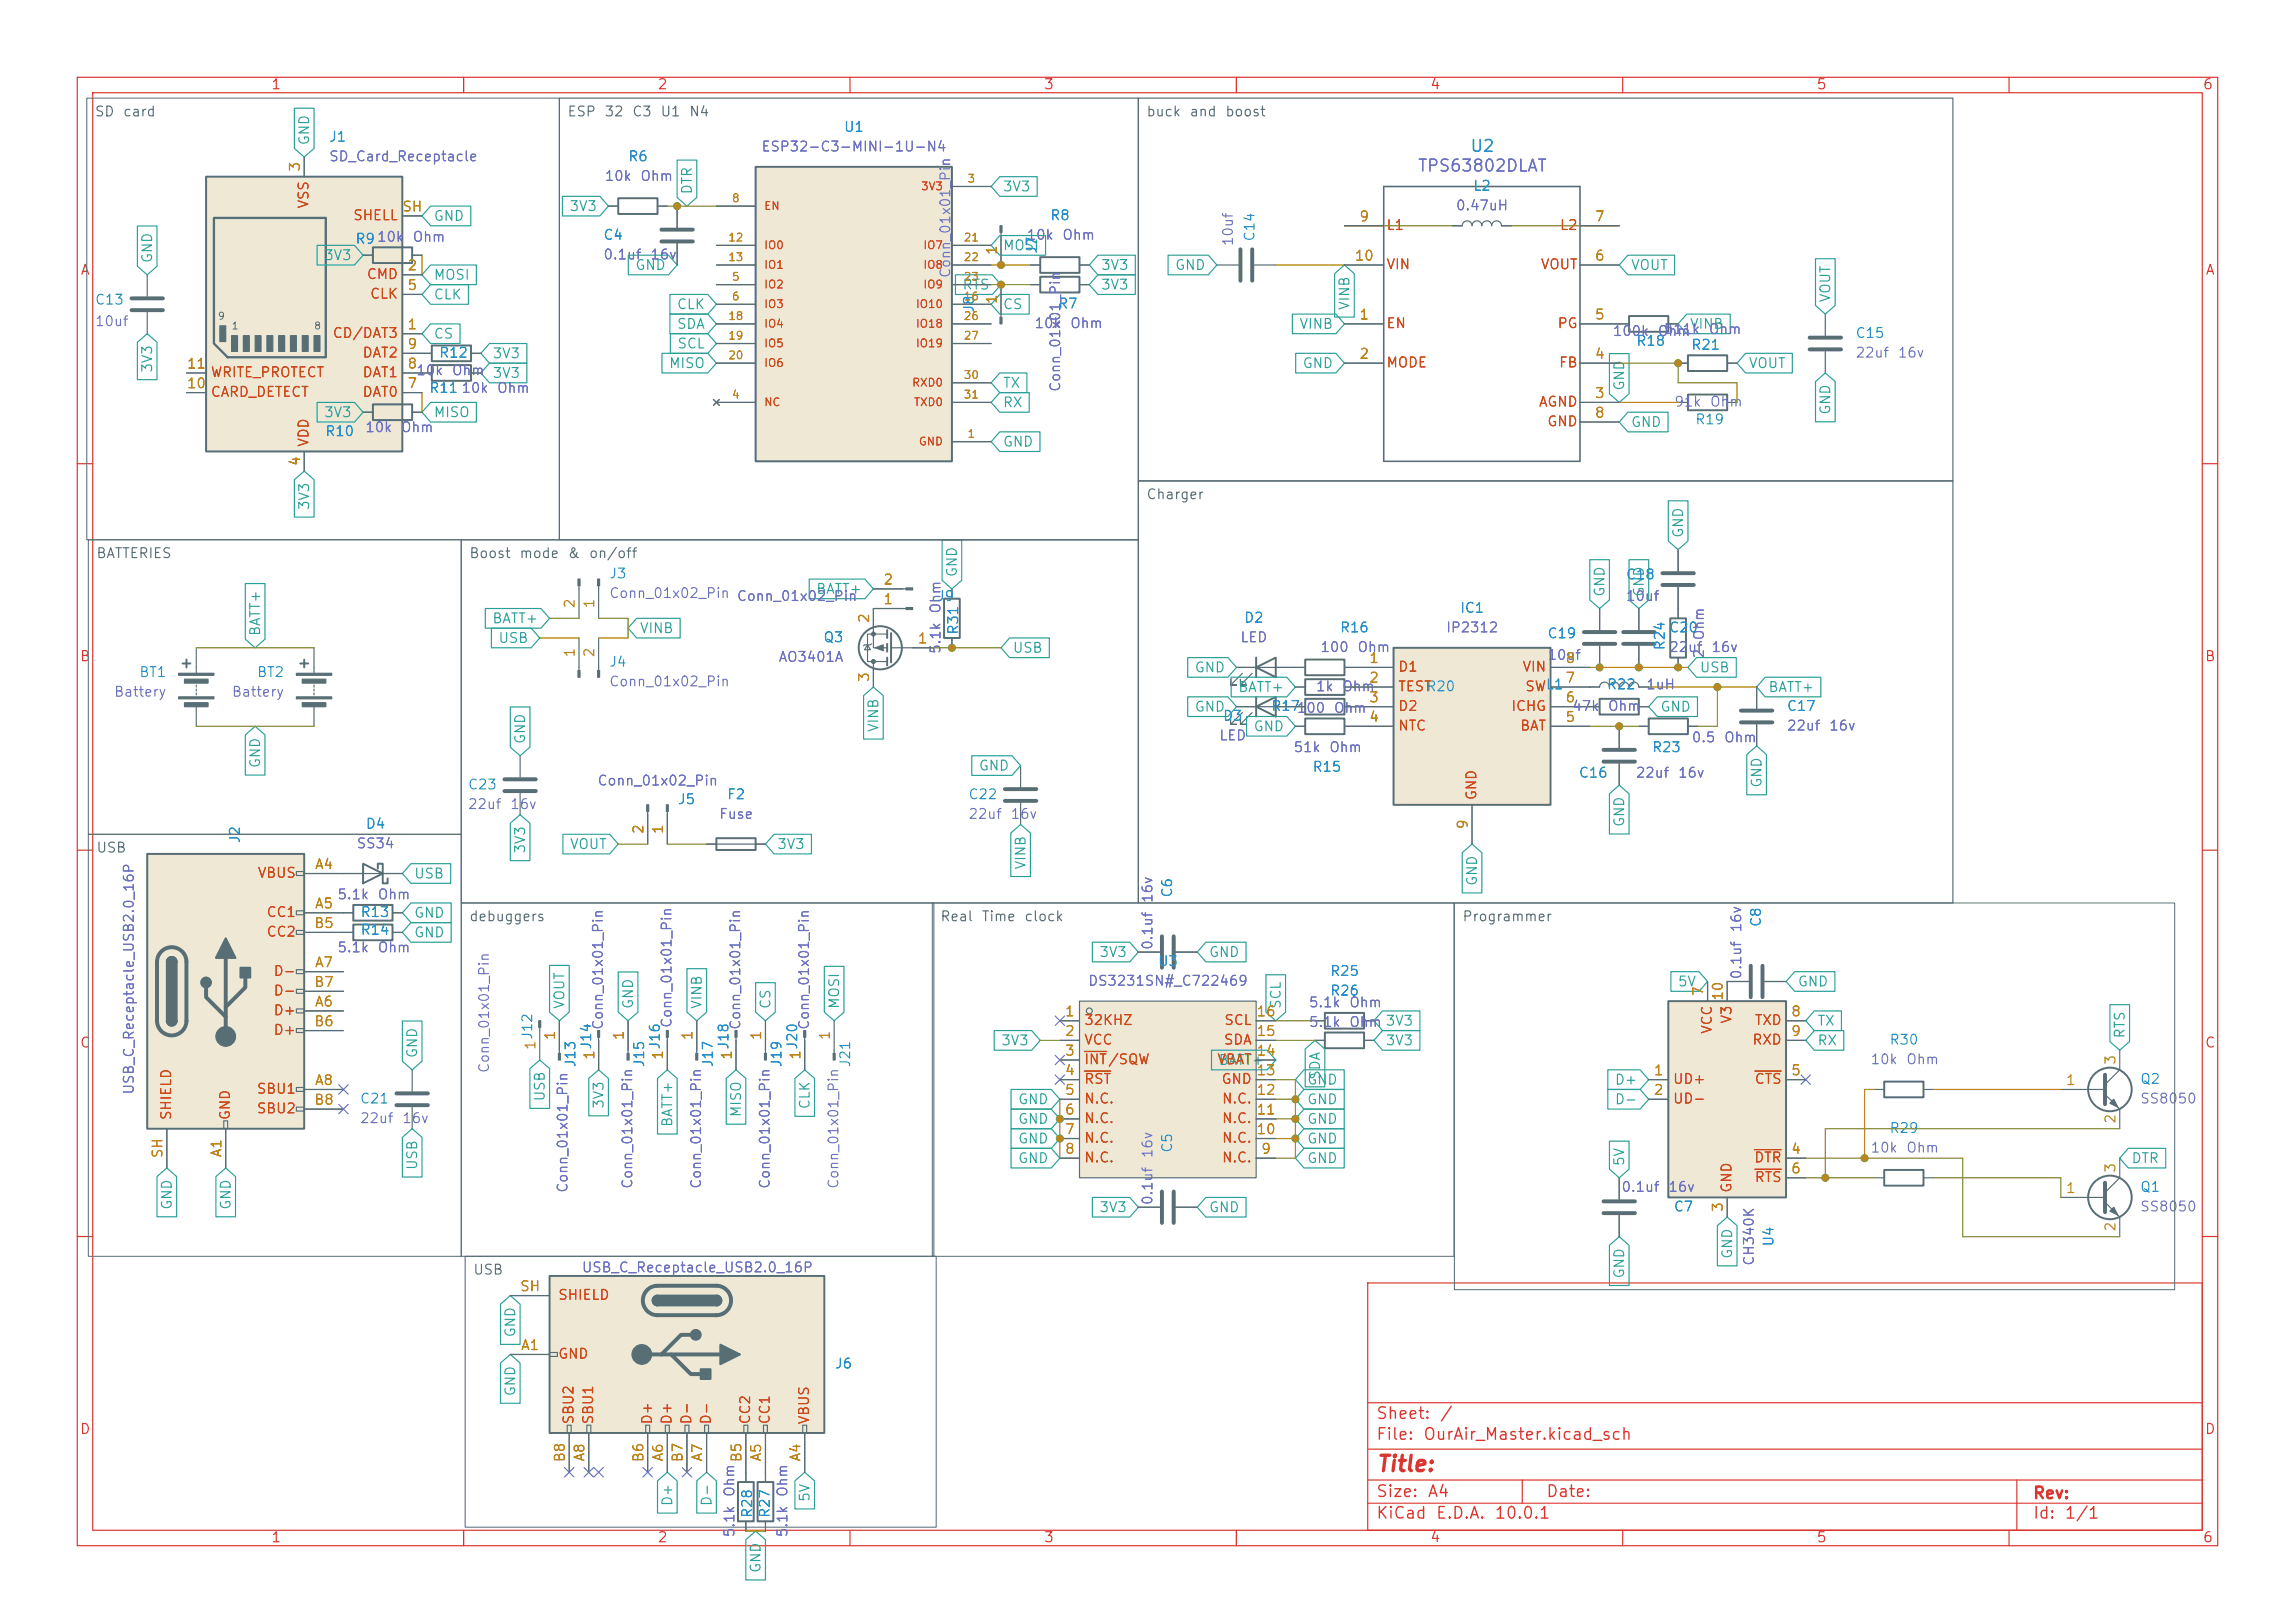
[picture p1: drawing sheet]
<svg xmlns="http://www.w3.org/2000/svg" width="297mm" height="210mm" viewBox="0 0 297 210" stroke-linecap="round" stroke-linejoin="round" font-family="sans-serif">
<defs><g id="words">
<text font-size="2" fill="#dc322f" x="178" y="190.9">Title:</text>
<text font-size="1.5" fill="#6c71c4" x="183.4" y="22.6">TPS63802DLAT</text>
<text font-size="1.5" fill="#268bd2" x="190.2" y="20">U2</text>
<g font-size="1.5" fill="#dc322f">
<text x="178" y="184">Sheet:</text>
<text x="186.2" y="184">/</text>
<text x="178" y="186.7">File:</text>
<text x="184.1" y="186.7">OurAir_Master.kicad_sch</text>
<text x="178" y="196.9">KiCad</text>
<text x="178" y="194.1">Size:</text>
<text x="184.7" y="194.1">A4</text>
<text x="185.7" y="196.9">E.D.A.</text>
<text x="193.3" y="196.9">10.0.1</text>
<text x="200" y="194.1">Date:</text>
<text x="263" y="194.3">Rev:</text>
<text x="263" y="196.9">Id:</text>
<text x="267.1" y="196.9">1/1</text>
</g>
<g font-size="1.3" fill="#dc322f">
<text x="35" y="11.9">1</text>
<text x="85" y="11.9">2</text>
<text x="135" y="11.9">3</text>
<text x="185" y="11.9">4</text>
<text x="235" y="11.9">5</text>
<text x="285" y="11.9">6</text>
<text x="10.3" y="35.9">A</text>
<text x="285.3" y="35.9">A</text>
<text x="10.3" y="85.9">B</text>
<text x="285.3" y="85.9">B</text>
<text x="10.3" y="135.9">C</text>
<text x="285.3" y="135.9">C</text>
<text x="10.3" y="185.9">D</text>
<text x="285.3" y="185.9">D</text>
<text x="35" y="199.9">1</text>
<text x="85" y="199.9">2</text>
<text x="135" y="199.9">3</text>
<text x="185" y="199.9">4</text>
<text x="235" y="199.9">5</text>
<text x="285" y="199.9">6</text>
</g>
<g font-size="1.3" fill="#586e75">
<text x="12.2" y="15.4">SD</text>
<text x="15.8" y="15.4">card</text>
<text x="73.3" y="15.4">ESP</text>
<text x="78.1" y="15.4">32</text>
<text x="81.7" y="15.4">C3</text>
<text x="85.4" y="15.4">U1</text>
<text x="89.1" y="15.4">N4</text>
<text x="148.3" y="15.4">buck</text>
<text x="153.9" y="15.4">and</text>
<text x="158.5" y="15.4">boost</text>
<text x="148.3" y="64.9">Charger</text>
<text x="12.4" y="72.5">BATTERIES</text>
<text x="60.6" y="72.5">Boost</text>
<text x="67.1" y="72.5">mode</text>
<text x="73.4" y="72.5">&amp;</text>
<text x="76.1" y="72.5">on/off</text>
<text x="12.4" y="110.6">USB</text>
<text x="60.6" y="119.5">debuggers</text>
<text x="121.6" y="119.5">Real</text>
<text x="126.9" y="119.5">Time</text>
<text x="132.5" y="119.5">clock</text>
<text x="189.2" y="119.5">Programmer</text>
<text x="61.2" y="165.2">USB</text>
</g>
<g font-size="1.3" fill="#268bd2">
<text x="109.1" y="17.4">U1</text>
<text x="42.5" y="18.6">J1</text>
<text x="81.2" y="21.2">R6</text>
<text x="135.8" y="28.8">R8</text>
<text x="190.5" y="25">L2</text>
<text x="45.9" y="31.9">R910k</text>
<text x="78" y="31.3">C4</text>
<text x="134.5" y="32.9" transform="rotate(-90 134.5 32.9)">J7</text>
<text x="162.7" y="31.3" transform="rotate(-90 162.7 31.3)">C14</text>
<text x="12.2" y="39.7">C13</text>
<text x="126.3" y="40.6" transform="rotate(-90 126.3 40.6)">J8</text>
<text x="136.8" y="40.2">R7</text>
<text x="56.7" y="46.6">R12</text>
<text x="211.7" y="45.1">R18</text>
<text x="218.8" y="45.6">R21</text>
<text x="240" y="44">C15</text>
<text x="55.5" y="51.2">R11</text>
<text x="42" y="56.7">R10</text>
<text x="219.3" y="55.2">R19</text>
<text x="78.7" y="75.2">J3</text>
<text x="210.3" y="75.3">C18</text>
<text x="106.5" y="83.4">Q3</text>
<text x="121.2" y="78.1">J9</text>
<text x="124.3" y="82.2" transform="rotate(-90 124.3 82.2)">R31</text>
<text x="160.9" y="80.9">D2</text>
<text x="173.3" y="82.1">R16</text>
<text x="188.9" y="79.6">IC1</text>
<text x="200.2" y="82.9">C19</text>
<text x="215.9" y="82.1">C20</text>
<text x="17.9" y="87.9">BT1</text>
<text x="33.2" y="87.9">BT2</text>
<text x="78.7" y="86.6">J4</text>
<text x="184.5" y="89.8">R20</text>
<text x="207.9" y="89.5">R22</text>
<text x="215.7" y="84.2" transform="rotate(-90 215.7 84.2)">R24</text>
<text x="158.2" y="93.6">D3</text>
<text x="164.4" y="92.3">R17</text>
<text x="231.1" y="92.3">C17</text>
<text x="169.8" y="100.2">R15</text>
<text x="204.2" y="100.9">C16</text>
<text x="213.7" y="97.6">R23</text>
<text x="47.2" y="107.5">D4</text>
<text x="60.5" y="102.5">C23</text>
<text x="87.6" y="104.4">J5</text>
<text x="94" y="103.7">F2</text>
<text x="125.2" y="103.7">C22</text>
<text x="31.3" y="109.2" transform="rotate(-90 31.3 109.2)">J2</text>
<text x="46.6" y="119">R13</text>
<text x="152" y="116.2" transform="rotate(-90 152 116.2)">C6</text>
<text x="46.6" y="121.3">R14</text>
<text x="149.8" y="125.3">U3</text>
<text x="228.2" y="120" transform="rotate(-90 228.2 120)">C8</text>
<text x="172" y="126.6">R25</text>
<text x="172" y="129.1">R26</text>
<text x="69.2" y="134.6" transform="rotate(-90 69.2 134.6)">J12</text>
<text x="76.8" y="135.9" transform="rotate(-90 76.8 135.9)">J14</text>
<text x="85.7" y="135.9" transform="rotate(-90 85.7 135.9)">J16</text>
<text x="94.6" y="135.9" transform="rotate(-90 94.6 135.9)">J18</text>
<text x="103.5" y="135.9" transform="rotate(-90 103.5 135.9)">J20</text>
<text x="244.4" y="135.5">R30</text>
<text x="46.5" y="143.1">C21</text>
<text x="74.8" y="138.2" transform="rotate(-90 74.8 138.2)">J13</text>
<text x="83.7" y="138.2" transform="rotate(-90 83.7 138.2)">J15</text>
<text x="92.6" y="138.2" transform="rotate(-90 92.6 138.2)">J17</text>
<text x="101.4" y="138.2" transform="rotate(-90 101.4 138.2)">J19</text>
<text x="110.3" y="138.2" transform="rotate(-90 110.3 138.2)">J21</text>
<text x="276.9" y="140.6">Q2</text>
<text x="152" y="149.3" transform="rotate(-90 152 149.3)">C5</text>
<text x="244.4" y="146.9">R29</text>
<text x="276.9" y="154.5">Q1</text>
<text x="216.5" y="157.1">C7</text>
<text x="229.8" y="161.4" transform="rotate(-90 229.8 161.4)">U4</text>
<text x="108" y="177.4">J6</text>
<text x="97.6" y="196.5" transform="rotate(-90 97.6 196.5)">R28</text>
<text x="99.9" y="196.5" transform="rotate(-90 99.9 196.5)">R27</text>
</g>
<g font-size="1.3" fill="#b58900">
<text x="39.1" y="22.3" transform="rotate(-90 39.1 22.3)">3</text>
<text x="52" y="27.7">SH</text>
<text x="175.8" y="29">9</text>
<text x="206.3" y="29">7</text>
<text x="52.6" y="35.3">2</text>
<text x="129.3" y="33.1" transform="rotate(-90 129.3 33.1)">1</text>
<text x="175.2" y="34">10</text>
<text x="206.3" y="34">6</text>
<text x="52.6" y="37.8">5</text>
<text x="129.3" y="39.4" transform="rotate(-90 129.3 39.4)">1</text>
<text x="175.8" y="41.7">1</text>
<text x="206.3" y="41.7">5</text>
<text x="52.6" y="42.9">1</text>
<text x="52.6" y="45.5">9</text>
<text x="175.8" y="46.7">2</text>
<text x="206.3" y="46.7">4</text>
<text x="24.1" y="50.5">10</text>
<text x="24.1" y="48">11</text>
<text x="52.6" y="50.5">7</text>
<text x="52.6" y="48">8</text>
<text x="206.3" y="51.8">3</text>
<text x="206.3" y="54.4">8</text>
<text x="39.1" y="60.4" transform="rotate(-90 39.1 60.4)">4</text>
<text x="114.2" y="75.9">2</text>
<text x="74.7" y="78.8" transform="rotate(-90 74.7 78.8)">2</text>
<text x="77.2" y="78.8" transform="rotate(-90 77.2 78.8)">1</text>
<text x="112.8" y="80.7" transform="rotate(-90 112.8 80.7)">2</text>
<text x="114.2" y="78.5">1</text>
<text x="118.7" y="83.6">1</text>
<text x="74.7" y="85.2" transform="rotate(-90 74.7 85.2)">1</text>
<text x="77.2" y="85.2" transform="rotate(-90 77.2 85.2)">2</text>
<text x="112.8" y="88.3" transform="rotate(-90 112.8 88.3)">3</text>
<text x="177.1" y="86.1">1</text>
<text x="177.1" y="88.6">2</text>
<text x="202.5" y="88.6">7</text>
<text x="202.5" y="86.1">8</text>
<text x="177.1" y="91.2">3</text>
<text x="177.1" y="93.7">4</text>
<text x="202.5" y="93.7">5</text>
<text x="202.5" y="91.2">6</text>
<text x="190.2" y="107.4" transform="rotate(-90 190.2 107.4)">9</text>
<text x="40.7" y="112.8">A4</text>
<text x="83.6" y="108" transform="rotate(-90 83.6 108)">2</text>
<text x="86.1" y="108" transform="rotate(-90 86.1 108)">1</text>
<text x="40.7" y="117.9">A5</text>
<text x="40.6" y="120.4">B5</text>
<text x="40.7" y="125.5">A7</text>
<text x="40.6" y="128">B7</text>
<text x="40.7" y="130.6">A6</text>
<text x="137.7" y="131.8">1</text>
<text x="162.5" y="131.8">16</text>
<text x="220.7" y="129" transform="rotate(-90 220.7 129)">7</text>
<text x="223.3" y="129.6" transform="rotate(-90 223.3 129.6)">10</text>
<text x="231.7" y="131.8">8</text>
<text x="40.6" y="133.1">B6</text>
<text x="69.6" y="136" transform="rotate(-90 69.6 136)">1</text>
<text x="72.1" y="134.7" transform="rotate(-90 72.1 134.7)">1</text>
<text x="77.2" y="137.2" transform="rotate(-90 77.2 137.2)">1</text>
<text x="81" y="134.7" transform="rotate(-90 81 134.7)">1</text>
<text x="86.1" y="137.2" transform="rotate(-90 86.1 137.2)">1</text>
<text x="89.9" y="134.7" transform="rotate(-90 89.9 134.7)">1</text>
<text x="95" y="137.2" transform="rotate(-90 95 137.2)">1</text>
<text x="98.8" y="134.7" transform="rotate(-90 98.8 134.7)">1</text>
<text x="103.9" y="137.2" transform="rotate(-90 103.9 137.2)">1</text>
<text x="107.7" y="134.7" transform="rotate(-90 107.7 134.7)">1</text>
<text x="137.7" y="134.4">2</text>
<text x="137.7" y="136.9">3</text>
<text x="162.5" y="136.9">14</text>
<text x="162.5" y="134.4">15</text>
<text x="231.7" y="134.4">9</text>
<text x="274.1" y="137.9" transform="rotate(-90 274.1 137.9)">3</text>
<text x="40.6" y="143.3">B8</text>
<text x="40.7" y="140.7">A8</text>
<text x="137.7" y="139.4">4</text>
<text x="137.7" y="142">5</text>
<text x="162.5" y="142">12</text>
<text x="162.5" y="139.4">13</text>
<text x="213.9" y="139.4">1</text>
<text x="213.9" y="142">2</text>
<text x="231.7" y="139.4">5</text>
<text x="267.3" y="140.7">1</text>
<text x="21.3" y="150" transform="rotate(-90 21.3 150)">SH</text>
<text x="29" y="149.8" transform="rotate(-90 29 149.8)">A1</text>
<text x="137.7" y="144.5">6</text>
<text x="137.7" y="147.1">7</text>
<text x="137.7" y="149.6">8</text>
<text x="162.5" y="147.1">10</text>
<text x="162.5" y="144.5">11</text>
<text x="163.1" y="149.6">9</text>
<text x="231.7" y="149.6">4</text>
<text x="274.1" y="145.5" transform="rotate(-90 274.1 145.5)">2</text>
<text x="231.7" y="152.1">6</text>
<text x="267.3" y="154.7">1</text>
<text x="274.1" y="151.8" transform="rotate(-90 274.1 151.8)">3</text>
<text x="223.3" y="156.9" transform="rotate(-90 223.3 156.9)">3</text>
<text x="274.1" y="159.5" transform="rotate(-90 274.1 159.5)">2</text>
<text x="67.2" y="167.4">SH</text>
<text x="67.3" y="175">A1</text>
<text x="73.4" y="189.3" transform="rotate(-90 73.4 189.3)">B8</text>
<text x="75.9" y="189.2" transform="rotate(-90 75.9 189.2)">A8</text>
<text x="83.6" y="189.3" transform="rotate(-90 83.6 189.3)">B6</text>
<text x="86.1" y="189.2" transform="rotate(-90 86.1 189.2)">A6</text>
<text x="88.6" y="189.3" transform="rotate(-90 88.6 189.3)">B7</text>
<text x="91.2" y="189.2" transform="rotate(-90 91.2 189.2)">A7</text>
<text x="96.3" y="189.3" transform="rotate(-90 96.3 189.3)">B5</text>
<text x="98.8" y="189.2" transform="rotate(-90 98.8 189.2)">A5</text>
<text x="103.9" y="189.2" transform="rotate(-90 103.9 189.2)">A4</text>
</g>
<g font-size="1.3" fill="#2aa198">
<text x="40.3" y="18.9" transform="rotate(-90 40.3 18.9)">GND</text>
<text x="56" y="28.9">GND</text>
<text x="73.6" y="27.6">3V3</text>
<text x="89.9" y="25.2" transform="rotate(-90 89.9 25.2)">DTR</text>
<text x="129.7" y="25.1">3V3</text>
<text x="20" y="34.1" transform="rotate(-90 20 34.1)">GND</text>
<text x="41.9" y="34">3V3</text>
<text x="82.1" y="35.2">GND</text>
<text x="129.7" y="32.7">MOSI</text>
<text x="142.4" y="35.2">3V3</text>
<text x="152" y="35.2">GND</text>
<text x="211" y="35.2">VOUT</text>
<text x="56" y="39.1">CLK</text>
<text x="56" y="36.5">MOSI</text>
<text x="87.5" y="40.3">CLK</text>
<text x="124.5" y="37.8">RTS</text>
<text x="129.7" y="40.3">CS</text>
<text x="142.4" y="37.8">3V3</text>
<text x="174.9" y="40.2" transform="rotate(-90 174.9 40.2)">VINB</text>
<text x="237.2" y="39.2" transform="rotate(-90 237.2 39.2)">VOUT</text>
<text x="56" y="44.1">CS</text>
<text x="63.7" y="46.7">3V3</text>
<text x="86.5" y="47.9">MISO</text>
<text x="87.5" y="42.9">SDA</text>
<text x="87.6" y="45.4">SCL</text>
<text x="168.1" y="42.9">VINB</text>
<text x="168.5" y="47.9">GND</text>
<text x="218.6" y="42.9">VINB</text>
<text x="226.2" y="47.9">VOUT</text>
<text x="20" y="48.3" transform="rotate(-90 20 48.3)">3V3</text>
<text x="63.7" y="49.2">3V3</text>
<text x="129.7" y="50.5">TX</text>
<text x="129.7" y="53">RX</text>
<text x="210.5" y="50.6" transform="rotate(-90 210.5 50.6)">GND</text>
<text x="237.2" y="53.8" transform="rotate(-90 237.2 53.8)">GND</text>
<text x="41.9" y="54.3">3V3</text>
<text x="56" y="54.3">MISO</text>
<text x="129.7" y="58.1">GND</text>
<text x="211" y="55.6">GND</text>
<text x="40.3" y="66.1" transform="rotate(-90 40.3 66.1)">3V3</text>
<text x="218.1" y="69.7" transform="rotate(-90 218.1 69.7)">GND</text>
<text x="105.5" y="77.2">BATT+</text>
<text x="124.1" y="74.8" transform="rotate(-90 124.1 74.8)">GND</text>
<text x="208" y="77.3" transform="rotate(-90 208 77.3)">GND</text>
<text x="213" y="77.3" transform="rotate(-90 213 77.3)">GND</text>
<text x="34" y="82.4" transform="rotate(-90 34 82.4)">BATT+</text>
<text x="63.6" y="81">BATT+</text>
<text x="64.4" y="83.5">USB</text>
<text x="82.7" y="82.2">VINB</text>
<text x="131" y="84.8">USB</text>
<text x="154.5" y="87.3">GND</text>
<text x="160.1" y="89.9">BATT+</text>
<text x="219.9" y="87.3">USB</text>
<text x="228.8" y="89.9">BATT+</text>
<text x="114" y="94.8" transform="rotate(-90 114 94.8)">VINB</text>
<text x="154.5" y="92.4">GND</text>
<text x="162.1" y="94.9">GND</text>
<text x="214.8" y="92.4">GND</text>
<text x="34" y="99.5" transform="rotate(-90 34 99.5)">GND</text>
<text x="68.3" y="96.4" transform="rotate(-90 68.3 96.4)">GND</text>
<text x="126.6" y="100">GND</text>
<text x="210.5" y="107.1" transform="rotate(-90 210.5 107.1)">GND</text>
<text x="228.3" y="102" transform="rotate(-90 228.3 102)">GND</text>
<text x="53.5" y="114">USB</text>
<text x="68.3" y="110.5" transform="rotate(-90 68.3 110.5)">3V3</text>
<text x="73.7" y="110.2">VOUT</text>
<text x="100.5" y="110.2">3V3</text>
<text x="133" y="112.6" transform="rotate(-90 133 112.6)">VINB</text>
<text x="53.5" y="119.1">GND</text>
<text x="191.5" y="114.7" transform="rotate(-90 191.5 114.7)">GND</text>
<text x="53.5" y="121.6">GND</text>
<text x="142.2" y="124.1">3V3</text>
<text x="156.4" y="124.1">GND</text>
<text x="73.3" y="130.7" transform="rotate(-90 73.3 130.7)">VOUT</text>
<text x="82.2" y="130.7" transform="rotate(-90 82.2 130.7)">GND</text>
<text x="91.1" y="130.7" transform="rotate(-90 91.1 130.7)">VINB</text>
<text x="100" y="130.7" transform="rotate(-90 100 130.7)">CS</text>
<text x="108.9" y="130.7" transform="rotate(-90 108.9 130.7)">MOSI</text>
<text x="166.1" y="130.7" transform="rotate(-90 166.1 130.7)">SCL</text>
<text x="217" y="128">5V</text>
<text x="232.6" y="128">GND</text>
<text x="54.3" y="137" transform="rotate(-90 54.3 137)">GND</text>
<text x="129.5" y="135.6">3V3</text>
<text x="179.2" y="135.6">3V3</text>
<text x="235.1" y="133">TX</text>
<text x="235.1" y="135.6">RX</text>
<text x="275.3" y="134.5" transform="rotate(-90 275.3 134.5)">RTS</text>
<text x="70.8" y="142.6" transform="rotate(-90 70.8 142.6)">USB</text>
<text x="78.4" y="143.6" transform="rotate(-90 78.4 143.6)">3V3</text>
<text x="105.1" y="143.6" transform="rotate(-90 105.1 143.6)">CLK</text>
<text x="131.7" y="143.2">GND</text>
<text x="157.6" y="138.1">BATT+</text>
<text x="169.1" y="143.2">GND</text>
<text x="169.1" y="140.7">GND</text>
<text x="171.1" y="139.8" transform="rotate(-90 171.1 139.8)">SDA</text>
<text x="208.9" y="140.7">D+</text>
<text x="208.9" y="143.2">D-</text>
<text x="87.3" y="145.9" transform="rotate(-90 87.3 145.9)">BATT+</text>
<text x="96.2" y="144.7" transform="rotate(-90 96.2 144.7)">MISO</text>
<text x="131.7" y="148.3">GND</text>
<text x="131.7" y="145.7">GND</text>
<text x="169.1" y="145.7">GND</text>
<text x="169.1" y="148.3">GND</text>
<text x="54.3" y="151.5" transform="rotate(-90 54.3 151.5)">USB</text>
<text x="131.7" y="150.8">GND</text>
<text x="169.1" y="150.8">GND</text>
<text x="210.5" y="151" transform="rotate(-90 210.5 151)">5V</text>
<text x="275.7" y="150.8">DTR</text>
<text x="22.5" y="156.6" transform="rotate(-90 22.5 156.6)">GND</text>
<text x="30.2" y="156.6" transform="rotate(-90 30.2 156.6)">GND</text>
<text x="142.2" y="157.2">3V3</text>
<text x="156.4" y="157.2">GND</text>
<text x="210.5" y="165.5" transform="rotate(-90 210.5 165.5)">GND</text>
<text x="224.5" y="163" transform="rotate(-90 224.5 163)">GND</text>
<text x="67" y="173.1" transform="rotate(-90 67 173.1)">GND</text>
<text x="67" y="180.8" transform="rotate(-90 67 180.8)">GND</text>
<text x="87.3" y="195" transform="rotate(-90 87.3 195)">D+</text>
<text x="92.4" y="195" transform="rotate(-90 92.4 195)">D-</text>
<text x="105.1" y="194.4" transform="rotate(-90 105.1 194.4)">5V</text>
<text x="98.7" y="203.6" transform="rotate(-90 98.7 203.6)">GND</text>
</g>
<g font-size="1.3" fill="#6c71c4">
<text x="42.5" y="21.2">SD_Card_Receptacle</text>
<text x="78.2" y="23.7">10k</text>
<text x="82.8" y="23.7">Ohm</text>
<text x="98.4" y="19.9">ESP32-C3-MINI-1U-N4</text>
<text x="188.3" y="27.5">0.47uH</text>
<text x="53.3" y="31.6">Ohm</text>
<text x="78" y="33.9">0.1uf</text>
<text x="84.1" y="33.9">16v</text>
<text x="132.8" y="31.3">10k</text>
<text x="137.4" y="31.3">Ohm</text>
<text x="159.9" y="31.9" transform="rotate(-90 159.9 31.9)">10uf</text>
<text x="123.3" y="36.1" transform="rotate(-90 123.3 36.1)">Conn_01x01_Pin</text>
<text x="12.2" y="42.5">10uf</text>
<text x="133.8" y="42.8">10k</text>
<text x="138.4" y="42.8">Ohm</text>
<text x="208.6" y="43.8">100k</text>
<text x="214.4" y="43.8">Ohm</text>
<text x="215.2" y="43.5">511k</text>
<text x="221" y="43.5">Ohm</text>
<text x="240" y="46.6">22uf</text>
<text x="245.5" y="46.6">16v</text>
<text x="53.8" y="48.9">10k</text>
<text x="58.4" y="48.9">Ohm</text>
<text x="59.6" y="51.2">10k</text>
<text x="64.2" y="51.2">Ohm</text>
<text x="137.5" y="50.8" transform="rotate(-90 137.5 50.8)">Conn_01x01_Pin</text>
<text x="216.6" y="52.9">91k</text>
<text x="221.2" y="52.9">Ohm</text>
<text x="47.2" y="56.2">10k</text>
<text x="51.8" y="56.2">Ohm</text>
<text x="78.7" y="77.7">Conn_01x02_Pin</text>
<text x="95.3" y="78.1">Conn_01x02_Pin</text>
<text x="122" y="79.5" transform="rotate(-90 122 79.5)">Ohm</text>
<text x="160.4" y="83.4">LED</text>
<text x="187" y="82.1">IP2312</text>
<text x="210.3" y="78.1">10uf</text>
<text x="220.8" y="82.9" transform="rotate(-90 220.8 82.9)">Ohm</text>
<text x="78.7" y="89.1">Conn_01x02_Pin</text>
<text x="100.7" y="86">AO3401A</text>
<text x="122" y="84.7" transform="rotate(-90 122 84.7)">5.1k</text>
<text x="170.2" y="89.8">1k</text>
<text x="170.8" y="84.7">100</text>
<text x="173.6" y="89.8">Ohm</text>
<text x="175.6" y="84.7">Ohm</text>
<text x="200.2" y="85.7">10uf</text>
<text x="212.9" y="89.5">1uH</text>
<text x="215.9" y="84.7">22uf</text>
<text x="220.8" y="85.3" transform="rotate(-90 220.8 85.3)">2</text>
<text x="221.4" y="84.7">16v</text>
<text x="14.7" y="90.5">Battery</text>
<text x="29.9" y="90.5">Battery</text>
<text x="167.7" y="92.6">100</text>
<text x="172.5" y="92.6">Ohm</text>
<text x="203.4" y="92.3">47k</text>
<text x="208" y="92.3">Ohm</text>
<text x="231.1" y="94.8">22uf</text>
<text x="236.6" y="94.8">16v</text>
<text x="77.2" y="102">Conn_01x02_Pin</text>
<text x="157.7" y="96.1">LED</text>
<text x="167.3" y="97.6">51k</text>
<text x="171.9" y="97.6">Ohm</text>
<text x="211.6" y="100.9">22uf</text>
<text x="217.1" y="100.9">16v</text>
<text x="218.8" y="96.4">0.5</text>
<text x="223" y="96.4">Ohm</text>
<text x="60.5" y="105">22uf</text>
<text x="65.9" y="105">16v</text>
<text x="93" y="106.3">Fuse</text>
<text x="125.2" y="106.3">22uf</text>
<text x="130.7" y="106.3">16v</text>
<text x="46.1" y="110.1">SS34</text>
<text x="43.6" y="116.7">5.1k</text>
<text x="48.8" y="116.7">Ohm</text>
<text x="149.5" y="116.9" transform="rotate(-90 149.5 116.9)">16v</text>
<text x="43.6" y="123.5">5.1k</text>
<text x="48.8" y="123.5">Ohm</text>
<text x="149.5" y="123" transform="rotate(-90 149.5 123)">0.1uf</text>
<text x="225.7" y="120.7" transform="rotate(-90 225.7 120.7)">16v</text>
<text x="140.7" y="127.9">DS3231SN#_C722469</text>
<text x="169.3" y="130.7">5.1k</text>
<text x="174.5" y="130.7">Ohm</text>
<text x="225.7" y="126.8" transform="rotate(-90 225.7 126.8)">0.1uf</text>
<text x="78.3" y="133.3" transform="rotate(-90 78.3 133.3)">Conn_01x01_Pin</text>
<text x="87.2" y="133.1" transform="rotate(-90 87.2 133.1)">Conn_01x01_Pin</text>
<text x="96.1" y="133.3" transform="rotate(-90 96.1 133.3)">Conn_01x01_Pin</text>
<text x="105" y="133.3" transform="rotate(-90 105 133.3)">Conn_01x01_Pin</text>
<text x="169.3" y="133.2">5.1k</text>
<text x="174.5" y="133.2">Ohm 3V3</text>
<text x="174.5" y="133.2">Ohm</text>
<text x="17.6" y="141.7" transform="rotate(-90 17.6 141.7)">USB_C_Receptacle_USB2.0_16P</text>
<text x="63.6" y="138.9" transform="rotate(-90 63.6 138.9)">Conn_01x01_Pin</text>
<text x="242" y="138">10k</text>
<text x="246.6" y="138">Ohm</text>
<text x="276.9" y="143.1">SS8050</text>
<text x="46.5" y="145.6">22uf</text>
<text x="52" y="145.6">16v</text>
<text x="149.5" y="150" transform="rotate(-90 149.5 150)">16v</text>
<text x="242" y="149.5">10k</text>
<text x="246.6" y="149.5">Ohm</text>
<text x="73.8" y="154.4" transform="rotate(-90 73.8 154.4)">Conn_01x01_Pin</text>
<text x="82.1" y="153.9" transform="rotate(-90 82.1 153.9)">Conn_01x01_Pin</text>
<text x="91" y="153.9" transform="rotate(-90 91 153.9)">Conn_01x01_Pin</text>
<text x="99.9" y="153.9" transform="rotate(-90 99.9 153.9)">Conn_01x01_Pin</text>
<text x="108.8" y="153.9" transform="rotate(-90 108.8 153.9)">Conn_01x01_Pin</text>
<text x="209.7" y="154.5">0.1uf</text>
<text x="215.8" y="154.5">16v</text>
<text x="149.5" y="156" transform="rotate(-90 149.5 156)">0.1uf</text>
<text x="276.9" y="157.1">SS8050</text>
<text x="75.2" y="164.9">USB_C_Receptacle_USB2.0_16P</text>
<text x="227.3" y="163.9" transform="rotate(-90 227.3 163.9)">CH340K</text>
<text x="95.4" y="193.8" transform="rotate(-90 95.4 193.8)">Ohm</text>
<text x="102.2" y="193.8" transform="rotate(-90 102.2 193.8)">Ohm</text>
<text x="95.4" y="199" transform="rotate(-90 95.4 199)">5.1k</text>
<text x="102.2" y="199" transform="rotate(-90 102.2 199)">5.1k</text>
</g>
<g font-size="1.3" fill="#cb4b16">
<text x="40.2" y="27.1" transform="rotate(-90 40.2 27.1)">VSS</text>
<text x="45.6" y="28.8">SHELL</text>
<text x="179.3" y="30.1">L1</text>
<text x="179.3" y="35.2">VIN</text>
<text x="199.3" y="35.2">VOUT</text>
<text x="201.8" y="30.1">L2</text>
<text x="47.4" y="36.4">CMD</text>
<text x="47.8" y="39">CLK</text>
<text x="43" y="44">CD/DAT3</text>
<text x="46.8" y="46.6">DAT2</text>
<text x="179.3" y="42.8">EN</text>
<text x="179.3" y="47.9">MODE</text>
<text x="201.5" y="42.8">PG</text>
<text x="201.7" y="47.9">FB</text>
<text x="27.2" y="51.7">CARD_DETECT</text>
<text x="27.2" y="49.1">WRITE_PROTECT</text>
<text x="46.8" y="51.7">DAT0</text>
<text x="46.8" y="49.1">DAT1</text>
<text x="199.1" y="52.9">AGND</text>
<text x="40.2" y="57.9" transform="rotate(-90 40.2 57.9)">VDD</text>
<text x="200.1" y="55.5">GND</text>
<text x="180.8" y="87.2">D1</text>
<text x="180.8" y="89.8">TEST</text>
<text x="196.9" y="87.2">VIN</text>
<text x="197.3" y="89.8">SWL1</text>
<text x="180.8" y="92.3">D2</text>
<text x="180.8" y="94.8">NTC</text>
<text x="195.5" y="92.3">ICHG</text>
<text x="196.6" y="94.8">BAT</text>
<text x="191.4" y="103.6" transform="rotate(-90 191.4 103.6)">GND</text>
<text x="33.3" y="113.9">VBUS</text>
<text x="34.4" y="119">CC1</text>
<text x="34.4" y="121.5">CC2</text>
<text x="35.3" y="131.7">D+</text>
<text x="35.3" y="126.6">D-</text>
<text x="35.3" y="129.1">D-</text>
<text x="35.3" y="134.2">D+</text>
<text x="140.2" y="132.9">32KHZ</text>
<text x="140.2" y="135.5">VCC</text>
<text x="158.3" y="135.5">SDA</text>
<text x="158.3" y="132.9">SCL</text>
<text x="221.8" y="133.9" transform="rotate(-90 221.8 133.9)">VCC</text>
<text x="224.4" y="132.5" transform="rotate(-90 224.4 132.5)">V3</text>
<text x="226.7" y="135.5">RXD</text>
<text x="227" y="132.9">TXD</text>
<text x="33.1" y="141.8">SBU1</text>
<text x="140.2" y="138">INT/SQW</text>
<text x="140.2" y="140.6">RST</text>
<text x="140.2" y="143.1">N.C.</text>
<text x="157.4" y="138">VBAT</text>
<text x="158" y="140.6">GND</text>
<text x="158" y="143.1">N.C.</text>
<text x="216.4" y="140.6">UD+</text>
<text x="216.4" y="143.1">UD-</text>
<text x="227" y="140.6">CTS</text>
<text x="22.5" y="145" transform="rotate(-90 22.5 145)">SHIELD</text>
<text x="30.1" y="145" transform="rotate(-90 30.1 145)">GND</text>
<text x="33.1" y="144.4">SBU2</text>
<text x="140.2" y="145.6">N.C.</text>
<text x="140.2" y="148.2">N.C.</text>
<text x="158" y="148.2">N.C.</text>
<text x="158" y="145.6">N.C.</text>
<text x="140.2" y="150.7">N.C.</text>
<text x="158" y="150.7">N.C.</text>
<text x="224.4" y="154.4" transform="rotate(-90 224.4 154.4)">GND</text>
<text x="226.9" y="150.7">DTR</text>
<text x="227" y="153.3">RTS</text>
<text x="72.1" y="168.5">SHIELD</text>
<text x="72.1" y="176.1">GND</text>
<text x="74.5" y="184.4" transform="rotate(-90 74.5 184.4)">SBU2</text>
<text x="77.1" y="184.4" transform="rotate(-90 77.1 184.4)">SBU1</text>
<text x="84.7" y="184.4" transform="rotate(-90 84.7 184.4)">D+</text>
<text x="87.2" y="184.4" transform="rotate(-90 87.2 184.4)">D+</text>
<text x="89.8" y="184.4" transform="rotate(-90 89.8 184.4)">D-</text>
<text x="92.3" y="184.4" transform="rotate(-90 92.3 184.4)">D-</text>
<text x="97.4" y="184.4" transform="rotate(-90 97.4 184.4)">CC2</text>
<text x="99.9" y="184.4" transform="rotate(-90 99.9 184.4)">CC1</text>
<text x="105" y="184.4" transform="rotate(-90 105 184.4)">VBUS</text>
</g>
<g font-size="1" fill="#b58900">
<text x="125.1" y="23.9">3</text>
<text x="94.6" y="26.4">8</text>
<text x="94.2" y="31.5">12</text>
<text x="94.2" y="34">13</text>
<text x="124.6" y="31.5">21</text>
<text x="124.6" y="34">22</text>
<text x="94.2" y="41.7">18</text>
<text x="94.6" y="36.6">5</text>
<text x="94.6" y="39.1">6</text>
<text x="124.6" y="39.1">16</text>
<text x="124.6" y="36.6">23</text>
<text x="124.6" y="41.7">26</text>
<text x="94.2" y="44.2">19</text>
<text x="94.2" y="46.7">20</text>
<text x="124.6" y="44.2">27</text>
<text x="94.6" y="51.8">4</text>
<text x="124.6" y="49.3">30</text>
<text x="124.6" y="51.8">31</text>
<text x="125.1" y="56.9">1</text>
</g>
<g font-size="1" fill="#cb4b16">
<text x="98.8" y="27.4">EN</text>
<text x="119.1" y="24.9">3V3</text>
<text x="98.8" y="32.5">IO0</text>
<text x="98.8" y="35">IO1</text>
<text x="119.4" y="32.5">IO7</text>
<text x="119.4" y="35">IO8</text>
<text x="98.8" y="37.6">IO2</text>
<text x="98.8" y="40.1">IO3</text>
<text x="118.4" y="40.1">IO10</text>
<text x="119.4" y="37.6">IO9</text>
<text x="98.8" y="42.6">IO4</text>
<text x="98.8" y="45.2">IO5</text>
<text x="98.8" y="47.7">IO6</text>
<text x="118.4" y="42.6">IO18</text>
<text x="118.4" y="45.2">IO19</text>
<text x="98.8" y="52.8">NC</text>
<text x="118" y="50.3">RXD0</text>
<text x="118.2" y="52.8">TXD0</text>
<text x="118.8" y="57.9">GND</text>
</g>
<g font-size=".9" fill="#586e75">
<text x="28.1" y="41.6">9</text>
<text x="29.9" y="42.8">1</text>
<text x="40.6" y="42.8">8</text>
</g>
</g></defs>
<g fill="none" stroke="#dc322f" stroke-width=".15">
<path d="M10 10h277v190h-277zM12 12h273v186h-273zM60 10v2M110 10v2M160 10v2M210 10v2M260 10v2M10 60h2M285 60h2M10 110h2M285 110h2M10 160h2"/>
<path d="M177 166h108v32h-108zM285 160h2M60 198v2M110 198v2M160 198v2M177 194.5h108M177 191.5h108M177 187.5h108M177 181.5h108M197 191.5v3M210 198v2M260 198v2"/>
<path d="M261 191.5v6.5"/>
</g>
<path d="M134.6 33.3h5.1v2h-5.1zM207 90.4h5.1v2.1h-5.1zM213.4 93h5v2h-5z" fill="none" stroke="#586e75" stroke-width=".25"/>
<path d="M133.3 34.3h1.3M139.7 34.3h1.3M205.7 88.9h1.3a.64 .64 0 0 1 .6-.6 .64 .64 0 0 1 .7 .6 .64 .64 0 0 1 .6-.6 .64 .64 0 0 1 .6 .6 .64 .64 0 0 1 .7-.6 .64 .64 0 0 1 .6 .6 .64 .64 0 0 1 .7-.6 .64 .64 0 0 1 .6 .6h1.3M205.7 91.4h1.3M212.1 94h1.3M212.1 91.4h1.3M218.4 94h1.3" fill="none" stroke="#586e75" stroke-width=".15"/>
<path d="M26.7 22.9h25.4v35.5h-25.4z" fill="#eee8d5"/>
<g fill="#586e75" stroke="#586e75" stroke-width=".15">
<path d="M40.6 43.4h.8v2.1h-.8z"/>
<path d="M39.1 43.4h.8v2.1h-.8z"/>
<path d="M37.6 43.4h.8v2.1h-.8z"/>
<path d="M36.1 43.4h.7v2.1h-.7z"/>
<path d="M34.5 43.4h.8v2.1h-.8z"/>
<path d="M33 43.4h.8v2.1h-.8z"/>
<path d="M31.5 43.4h.8v2.1h-.8z"/>
<path d="M30 43.4h.7v2.1h-.7z"/>
<path d="M28.4 42.2h.8v2h-.8z"/>
<path d="M72.3 136.3h.2v.9h-.2z"/>
<path d="M95.1 133.4h.3v.8h-.3z"/>
<path d="M86.2 133.4h.3v.8h-.3z"/>
<path d="M129.4 29.2h.3v.9h-.3z"/>
<path d="M104 133.4h.3v.8h-.3z"/>
<path d="M23.1 87.1h4.6v.3h-4.6z"/>
<path d="M23.1 90.2h4.6v.2h-4.6z"/>
<path d="M23.9 87.9h3v.5h-3z"/>
<path d="M23.9 90.9h3v.5h-3z"/>
<path d="M129.4 41h.3v.9h-.3z"/>
</g>
<path d="M26.7 22.9h25.4v35.5h-25.4zM134.6 35.8h5.1v2h-5.1zM55.9 44.7h5.1v2h-5.1zM55.9 47.2h5.1v2.1h-5.1zM210.8 40.9h5.1v2h-5.1zM218.4 46h5.1v2h-5.1zM23.6 85.9h1M24.1 85.3v1.1M171.4 131.1h5.1v2h-5.1zM171.4 133.6h5.1v2h-5.1z" fill="none" stroke="#586e75" stroke-width=".25"/>
<path d="M27.7 28.2h14.5v18h-12.7l-1.8-1.7z" fill="none" stroke="#586e75" stroke-width=".3"/>
<g fill="none" stroke="#586e75" stroke-width=".15">
<path d="M19 35.6v2.8M39.4 20.3v2.6M52.1 35.6h2.5M52.1 38.1h2.5M52.1 27.9h2.5M129.5 30.1v4.2M129.5 36.8v4.2M133.3 36.8h1.3M139.7 36.8h1.3M157.5 34.3h2.8M162.3 34.3h2.8M174 34.3h5.1"/>
<path d="M174 29.2h5.1M188 29.2h1.2a.64 .64 0 0 1 .7-.6 .64 .64 0 0 1 .6 .6 .64 .64 0 0 1 .6-.6 .64 .64 0 0 1 .7 .6 .64 .64 0 0 1 .6-.6 .64 .64 0 0 1 .6 .6 .64 .64 0 0 1 .7-.6 .64 .64 0 0 1 .6 .6h1.3M204.5 34.3h5M204.5 29.2h5M19 40.4v2.8M24.1 50.8h2.6M24.1 48.3h2.6M39.4 58.4v2.6M52.1 43.2h2.5M52.1 50.8h2.5M52.1 48.3h3.8M52.1 45.7h3.8"/>
<path d="M61 48.3h1.2M61 45.7h1.2M174 41.9h5.1M174 47h5.1M204.5 41.9h6.3M204.5 47h5M204.5 52.1h5M204.5 54.6h5M215.9 41.9h1.3M217.2 47h1.2M223.5 47h1.3M236.2 40.6v2.8"/>
<path d="M236.2 45.5v2.8M25.4 83.8v3.3M25.4 88.6v.3M25.4 89.2v.2M25.4 89.7v.2M25.4 91.4v2.6M132.1 99.1v2.8M132.1 103.9v2.8M72.4 132.1v4.2M86.4 134.2v4.2M95.2 134.2v4.2M104.1 134.2v4.2"/>
<path d="M170.2 132.1h1.2M170.2 134.6h1.2M176.5 132.1h1.3M176.5 134.6h1.3"/>
</g>
<path d="M179.1 24.1h25.4v35.6h-25.4z" fill="none" stroke="#586e75" stroke-width=".2"/>
<path d="M17 38.6h4.1M160.5 32.3v4M162.1 32.3v4M17 40.1h4.1M234.2 43.7h4.1M234.2 45.2h4.1M130 102.1h4.1M130 103.6h4.1" fill="none" stroke="#586e75" stroke-width=".51"/>
<path d="M71.1 165.1h35.6v20.3h-35.6z" fill="#eee8d5"/>
<g fill="none" stroke="#586e75" stroke-width=".15">
<path d="M87.6 26.7v2.8M87.6 31.5v2.8M53.3 138.4v2.8M53.3 143.3v2.8M147.3 156.2h2.8M152.1 156.2h2.8M66 175.3h5.1M66 167.6h5.1M71.1 175h1v.5h-1zM73.4 184.4h.5v1h-.5zM73.7 185.4v5.1M75.9 184.4h.6v1h-.6z"/>
<path d="M76.2 185.4v5.1M83.6 184.4h.5v1h-.5zM83.8 185.4v5.1M86.1 184.4h.5v1h-.5zM86.4 185.4v5.1M88.6 184.4h.6v1h-.6zM88.9 185.4v5.1M91.2 184.4h.5v1h-.5zM91.4 185.4v5.1M96.3 184.4h.5v1h-.5zM96.5 185.4v5.1M98.8 184.4h.5v1h-.5z"/>
<path d="M99.1 185.4v5.1M103.9 184.4h.5v1h-.5zM104.1 185.4v5.1"/>
</g>
<path d="M71.1 165.1h35.6v20.3h-35.6zM85.1 167.6a.63 .63 0 0 0-.6 .7 .63 .63 0 0 0 .6 .6M92.7 167.6a.64 .64 0 0 1 .7 .7 .64 .64 0 0 1-.7 .6" fill="none" stroke="#586e75" stroke-width=".25"/>
<path d="M85.6 29.7h4.1M85.6 31.2h4.1M51.3 141.5h4.1M51.3 143h4.1M150.4 154.2v4M151.9 154.2v4M83.1 175.3h10.1M83.7 166.9a1.9 1.9 0 0 1 1.4-.5h7.6a1.91 1.91 0 0 1 1.9 1.9 1.91 1.91 0 0 1-1.9 1.9h-7.6a1.91 1.91 0 0 1-1.8-1.2 1.91 1.91 0 0 1 .4-2.1zM86.9 175.3l2.5 2.5h1.3M89.4 172.7h-1.3l-2.5 2.6" fill="none" stroke="#586e75" stroke-width=".51"/>
<g fill="#586e75" stroke="#586e75" stroke-width=".25">
<path d="M85.1 167.6h7.6v1.3h-7.6z"/>
<path d="M92.7 167.6a.64 .64 0 0 1 .7 .7 .64 .64 0 0 1-.7 .6z"/>
<path d="M84.6 167.8l.5-.2v1.3a.63 .63 0 0 1-.6-.4 .63 .63 0 0 1 .1-.7z"/>
<path d="M93.2 174l2.6 1.3-2.6 1.2z"/>
<path d="M90.7 177.2h1.2v1.2h-1.2z"/>
<circle cx="90" cy="172.7" r=".63"/>
</g>
<circle cx="83.1" cy="175.3" r="1.27" fill="#586e75" stroke="#586e75" stroke-width=".15"/>
<path d="M97.8 21.6h25.4v38.1h-25.4z" fill="#eee8d5"/>
<g fill="none" stroke="#586e75" stroke-width=".25">
<path d="M80 25.7h5.1v2h-5.1zM97.8 21.6h25.4v38.1h-25.4zM122.2 77.5h2v5.1h-2zM38.9 85.9h1M39.4 85.3v1.1M114.8 81.5v1.1M114.8 83.3v1M114.8 85.1v1M115.3 81.9v3.8M45.7 117.1h5.1v2h-5.1zM92.7 108.5h5.1v1.5h-5.1z"/>
<circle cx="113.9" cy="83.8" r="2.79"/>
</g>
<g fill="none" stroke="#586e75" stroke-width=".15">
<path d="M78.7 26.7h1.3M85.1 26.7h1.3M92.7 36.8h5.1M92.7 39.4h5.1M92.7 26.7h5.1M92.7 31.8h5.1M92.7 34.3h5.1M123.2 24.1h5.1M123.2 36.8h5.1M123.2 39.4h5.1M123.2 31.8h5.1M123.2 34.3h5.1"/>
<path d="M92.3 51.7l.8 .8M92.7 52.1h5.1M92.7 41.9h5.1M92.7 44.5h5.1M92.7 47h5.1M93.1 51.7l-.8 .8M123.2 57.2h5.1M123.2 52.1h5.1M123.2 41.9h5.1M123.2 44.5h5.1M123.2 49.5h5.1M74.9 75.8v4.2"/>
<path d="M77.5 75.8v4.2M113 76.2h4.2M117.2 78.7h-4.2v5.1h1.8M123.2 76.2v1.3M40.6 83.8v3.3M40.6 88.6v.3M40.6 89.2v.2M40.6 89.7v.2M40.6 91.4v2.6M74.9 82.6v4.2M77.5 82.6v4.2M112.3 83.4l.3 .7h-.7z"/>
<path d="M112.8 83.3l-.2 .1h-.7l-.1 .2M113 85.6v3.3M114.8 82h-2.5v3.6h2.5M115.3 83.8h5.3M123.2 82.6v1.2M44.4 118.1h1.3M50.8 118.1h1.3M83.8 105v4.2M86.4 105v4.2M91.4 109.2h7.7"/>
</g>
<g fill="#586e75" stroke="#586e75" stroke-width=".15">
<path d="M74.8 86.8h.3v.8h-.3z"/>
<path d="M77.3 86.8h.3v.8h-.3z"/>
<path d="M77.3 74.9h.3v.9h-.3z"/>
<path d="M74.8 74.9h.3v.9h-.3z"/>
<path d="M117.2 78.6h.9v.3h-.9z"/>
<path d="M117.2 76.1h.9v.2h-.9z"/>
<path d="M86.2 104.1h.3v.9h-.3z"/>
<path d="M83.7 104.1h.2v.9h-.2z"/>
<path d="M113.3 83.8l1-.4v.8z"/>
<path d="M38.4 87.1h4.5v.3h-4.5z"/>
<path d="M38.4 90.2h4.5v.2h-4.5z"/>
<path d="M39.1 87.9h3.1v.5h-3.1z"/>
<path d="M39.1 90.9h3.1v.5h-3.1z"/>
<circle cx="113" cy="85.6" r=".25"/>
<circle cx="113" cy="82" r=".25"/>
</g>
<path d="M19 110.5h20.4v35.6h-20.4z" fill="#eee8d5"/>
<g fill="none" stroke="#586e75" stroke-width=".15">
<path d="M38.4 112.8h1v.5h-1zM38.4 117.9h1v.5h-1zM39.4 113h5M39.4 118.1h5M38.4 120.4h1v.5h-1zM38.4 125.5h1v.5h-1zM38.4 128h1v.5h-1zM38.4 130.6h1v.5h-1zM38.4 133.1h1v.5h-1zM39.4 130.8h5M39.4 125.7h5M39.4 120.7h5"/>
<path d="M39.4 133.4h5M39.4 128.3h5M274.3 135.9v2.5l-1.9 1.9M21.6 146.1v5M29 145h.5v1.1h-.5zM29.2 146.1v5M38.4 140.7h1v.5h-1zM38.4 143.3h1v.5h-1zM39.4 141h5M39.4 143.5h5M266.7 141h5.7M266.7 154.9h5.7"/>
<path d="M272.4 141.6l1.9 1.9v2.6M272.4 155.6l1.9 1.9v2.5M274.3 149.9v2.5l-1.9 1.9"/>
</g>
<g fill="none" stroke="#586e75" stroke-width=".25">
<path d="M19 110.5h20.4v35.6h-20.4zM21.6 124.5a.64 .64 0 0 1 .6-.7 .64 .64 0 0 1 .7 .7M21.6 132.1a.64 .64 0 0 0 .6 .6 .64 .64 0 0 0 .7-.6"/>
<circle cx="273" cy="141" r="2.82"/>
<circle cx="273" cy="154.9" r="2.82"/>
</g>
<path d="M20.9 123.1a1.9 1.9 0 0 1 2-.4 1.9 1.9 0 0 1 1.2 1.8v7.6a1.91 1.91 0 0 1-1.9 1.9 1.91 1.91 0 0 1-1.9-1.9v-7.6a1.9 1.9 0 0 1 .6-1.4zM26.7 127.8v1.2l2.5 2.6M29.2 124v10.1M31.7 126.5v1.3l-2.5 2.5M272.4 139.1v3.8M272.4 153v3.8" fill="none" stroke="#586e75" stroke-width=".51"/>
<g fill="#586e75" stroke="#586e75" stroke-width=".25">
<path d="M21.6 124.5h1.3v7.6h-1.3z"/>
<path d="M21.8 124a.64 .64 0 0 1 .7-.1 .64 .64 0 0 1 .4 .6h-1.3z"/>
<path d="M21.6 132.1h1.3a.64 .64 0 0 1-.7 .6 .64 .64 0 0 1-.6-.6z"/>
<path d="M29.2 121.4l1.3 2.6h-2.6z"/>
<path d="M31.1 125.2h1.3v1.3h-1.3z"/>
<circle cx="26.7" cy="127.1" r=".63"/>
</g>
<g fill="#586e75" stroke="#586e75" stroke-width=".15">
<path d="M273 142.7l.6-.5 .5 1.1z"/>
<path d="M273 156.7l.6-.5 .5 1z"/>
<circle cx="29.2" cy="134.1" r="1.27"/>
</g>
<path d="M139.7 129.5h22.9v22.9h-22.9z" fill="#eee8d5"/>
<g fill="none" stroke="#586e75" stroke-width=".15">
<path d="M217.2 52.1h1.2M223.5 52.1h1.3M212.1 78.7v2.8M217.2 71.1v2.8M217.2 75.9v4.1M67.3 97.8v2.8M212.1 83.6v2.8M217.2 85.1v1.3M44.4 113h7.7M67.3 102.6v2.8M44.4 120.7h1.3M50.8 120.7h1.3"/>
<path d="M137.2 132.1h2.5M137.2 134.6h2.5M137.2 137.2h2.5M137.2 139.7h2.5M139.7 129.5h22.9v22.9h-22.9zM147.3 123.2h2.8M152.1 123.2h2.8M162.6 132.1h2.5M162.6 134.6h2.5M162.6 137.2h2.5M162.6 139.7h2.5M137.2 142.2h2.5"/>
<path d="M137.2 144.8h2.5M137.2 147.3h2.5M137.2 149.9h2.5M162.6 142.2h2.5M162.6 144.8h2.5M162.6 147.3h2.5M162.6 149.9h2.5M242.6 141h1.2M242.6 152.4h1.2M248.9 141h1.3M248.9 152.4h1.3"/>
<circle cx="141" cy="130.8" r=".38"/>
</g>
<path d="M140.3 136.1h2.9M140.3 138.6h3.4" fill="none" stroke="#cb4b16" stroke-width=".15"/>
<path d="M215.1 74.2h4.1M215.1 75.7h4.1M210.1 81.8h4M210.1 83.3h4M65.3 100.8h4M65.3 102.4h4M150.4 121.2v4M151.9 121.2v4" fill="none" stroke="#586e75" stroke-width=".51"/>
<path d="M218.4 51.1h5.1v2h-5.1zM216.2 80h2v5.1h-2zM45.7 119.6h5.1v2.1h-5.1zM47 111.8l2.5 1.2-2.5 1.3zM48.9 112.4v-.6h.6v2.5h.7v-.6M243.8 140h5.1v2h-5.1zM243.8 151.4h5.1v2h-5.1z" fill="none" stroke="#586e75" stroke-width=".25"/>
<path d="M215.9 129.5h15.2v25.4h-15.2z" fill="#eee8d5"/>
<path d="M48.3 32h5v2h-5zM162.6 86.4l2.5-1.3v2.5zM162.6 85.1v2.5M168.9 87.9h5.1v2h-5.1zM215.9 129.5h15.2v25.4h-15.2zM95.5 191.8h2v5.1h-2zM98 191.8h2.1v5.1h-2.1z" fill="none" stroke="#586e75" stroke-width=".25"/>
<g fill="none" stroke="#586e75" stroke-width=".15">
<path d="M47 33h1.3M53.3 33h1.3M207 78.7v2.8M160 86.4h7.6M160.8 87.1l-1.5 1.5h.7h-.7v-.7M162.1 87.1l-1.6 1.5h.8h-.8v-.7M167.6 88.9h1.3M174 88.9h1.3M207 83.6v2.8M227.3 88.9v2.8M227.3 93.7v2.8M81.3 132.1v4.2"/>
<path d="M90.2 132.1v4.2M99.1 132.1v4.2M213.4 139.7h2.5M221 127v2.5M226.3 127h-2.8v2.5M228.3 127h2.8M231.1 139.7h2.6M231.1 132.1h2.6M231.1 134.6h2.6M209.5 152.4v2.8M209.5 157.2v2.8M213.4 142.2h2.5"/>
<path d="M223.5 154.9v2.6M231.1 149.9h2.6M231.1 152.4h2.6M96.5 190.5v1.3M96.5 196.9v1.2M99.1 190.5v1.3M99.1 196.9v1.2"/>
</g>
<path d="M227.1 138.6h3.4M227 148.8h3.5M227.1 151.3h3.4" fill="none" stroke="#cb4b16" stroke-width=".15"/>
<path d="M205 81.8h4M205 83.3h4M225.3 91.9h4.1M225.3 93.5h4.1M226.6 125v4M228.1 125v4M207.5 157h4.1M207.5 155.4h4.1" fill="none" stroke="#586e75" stroke-width=".51"/>
<g fill="#586e75" stroke="#586e75" stroke-width=".15">
<path d="M81.2 136.3h.2v.9h-.2z"/>
<path d="M98.9 136.3h.3v.9h-.3z"/>
<path d="M90 136.3h.3v.9h-.3z"/>
</g>
<path d="M180.3 83.8h20.4v20.3h-20.4z" fill="#eee8d5"/>
<path d="M48.3 52.3h5v2.1h-5zM162.6 91.4l2.5-1.2v2.5zM162.6 90.2v2.5M168.9 85.3h5.1v2.1h-5.1zM168.9 93h5.1v2h-5.1zM168.9 90.4h5.1v2.1h-5.1zM180.3 83.8h20.4v20.3h-20.4z" fill="none" stroke="#586e75" stroke-width=".25"/>
<g fill="none" stroke="#586e75" stroke-width=".15">
<path d="M72.4 12.7h74.9v57.2h-74.9zM147.3 12.7h105.4v49.5h-105.4zM39.4 20.3v2.6M47 33h1.3M52.1 35.6h2.5M52.1 38.1h2.5M52.1 27.9h2.5M53.3 33h1.3M78.7 26.7h1.3M85.1 26.7h1.3M87.6 26.7v2.8M87.6 31.5v2.8"/>
<path d="M92.7 34.3h5.1M92.7 36.8h5.1M92.7 26.7h5.1M92.7 39.4h5.1M92.7 31.8h5.1M123.2 34.3h5.1M123.2 36.8h5.1M123.2 24.1h5.1M123.2 39.4h5.1M123.2 31.8h5.1M129.5 30.5v3.8M129.5 36.8v3.8"/>
<path d="M133.3 34.3h1.3M133.3 36.8h1.3M139.7 34.3h1.3M139.7 36.8h1.3M174 34.3h5.1M174 29.2h5.1M188 29.2h1.2M194.3 29.2h1.3M204.5 34.3h5M204.5 29.2h5M24.1 48.3h2.6M24.1 50.8h2.6"/>
<path d="M39.4 58.4v2.6M47 53.3h1.3M52.1 48.3h3.8M52.1 45.7h3.8M52.1 43.2h2.5M52.1 50.8h2.5M53.3 53.3h1.3M61 48.3h1.2M61 45.7h1.2M92.3 51.7l.8 .8M92.7 41.9h5.1M92.7 47h5.1"/>
<path d="M92.7 52.1h5.1M92.7 44.5h5.1M93.1 51.7l-.8 .8M123.2 41.9h5.1M123.2 52.1h5.1M123.2 57.2h5.1M123.2 44.5h5.1M123.2 49.5h5.1M174 41.9h5.1M174 47h5.1M204.5 41.9h6.3M204.5 47h5"/>
<path d="M204.5 52.1h5M204.5 54.6h5M215.9 41.9h1.3M217.2 47h1.2M223.5 47h1.3M59.7 69.9h87.6v46.9h-87.6zM113 76.2h3.8M116.8 78.7h-3.8v2.6M123.2 76.2v1.3M147.3 62.2h105.4v54.6h-105.4zM207 78.7v2.8M212.1 78.7v2.8"/>
<path d="M217.2 71.1v2.8M217.2 75.9v4.1M113 86.4v2.5M118.1 83.8h2.5M123.2 82.6v1.2M160 86.4h2.6M160 91.4h8.9M160.8 92.2l-1.5 1.5h.7h-.7v-.7M162.1 92.2l-1.6 1.5h.8h-.8v-.7M165.1 86.4h3.8M167.6 88.9h1.3M167.6 94h1.3"/>
<path d="M174 86.4h6.3M174 88.9h6.3M174 91.4h6.3M174 94h6.3M200.7 86.4h5M200.7 88.9h6.3M200.7 91.4h6.3M200.7 94h5M207 83.6v2.8M209.5 94v2.8M209.5 98.8v2.8M212.1 88.9h1.3"/>
<path d="M212.1 91.4h1.3M212.1 94h1.3M212.1 83.6v2.8M217.2 85.1v1.3M218.4 94h1.3M227.3 88.9v2.8M227.3 93.7v2.8M39.4 113h7.6M39.4 118.1h6.3M49.5 113h2.6M50.8 118.1h1.3M83.8 105.4v3.8"/>
<path d="M86.4 105.4v3.8M91.4 109.2h1.3M97.8 109.2h1.3M190.5 104.1v5.1M39.4 120.7h6.3M39.4 130.8h5M39.4 125.7h5M39.4 133.4h5M39.4 128.3h5M50.8 120.7h1.3M69.8 132.9v4.3M72.4 132.1v3.8"/>
<path d="M77.5 134.2v4.2M81.3 132.1v3.8M86.4 134.6v3.8M90.2 132.1v3.8M95.2 134.6v3.8M99.1 132.1v3.8M104.1 134.6v3.8M107.9 132.1v4.2M137.2 139.7h2.5M137.2 132.1h2.5M137.2 134.6h2.5M137.2 137.2h2.5"/>
<path d="M147.3 123.2h2.8M152.1 123.2h2.8M162.6 139.7h2.5M162.6 132.1h2.5M162.6 134.6h2.5M162.6 137.2h2.5M170.2 132.1h1.2M170.2 134.6h1.2M176.5 132.1h1.3M176.5 134.6h1.3M213.4 139.7h2.5M221 127v2.5"/>
<path d="M226.3 127h-2.8v2.5M228.3 127h2.8M231.1 139.7h2.6M231.1 132.1h2.6M231.1 134.6h2.6M21.6 146.1v5M29.2 146.1v5M39.4 141h5M39.4 143.5h5M137.2 142.2h2.5M137.2 149.9h2.5M137.2 144.8h2.5"/>
<path d="M137.2 147.3h2.5M147.3 156.2h2.8M152.1 156.2h2.8M162.6 142.2h2.5M162.6 149.9h2.5M162.6 144.8h2.5M162.6 147.3h2.5M209.5 152.4v2.8M209.5 157.2v2.8M213.4 142.2h2.5M223.5 154.9v2.6M231.1 149.9h2.6"/>
<path d="M231.1 152.4h2.6M66 175.3h5.1M66 167.6h5.1M73.7 185.4v5.1M76.2 185.4v5.1M83.8 185.4v5.1M86.4 185.4v5.1M88.9 185.4v5.1M91.4 185.4v5.1M96.5 185.4v6.4M96.5 196.9v1.2M99.1 185.4v6.4"/>
<path d="M99.1 196.9v1.2M104.1 185.4v5.1"/>
</g>
<g fill="#586e75" stroke="#586e75" stroke-width=".15">
<path d="M107.8 136.3h.3v.9h-.3z"/>
<path d="M77.3 133.4h.3v.8h-.3z"/>
<path d="M69.7 132.1h.3v.8h-.3z"/>
</g>
<path d="M207.5 97h4.1M207.5 98.6h4.1" fill="none" stroke="#586e75" stroke-width=".51"/>
<g fill="none" stroke="#2aa198" stroke-width=".15">
<path d="M38.1 14h2.5v5.2l-1.2 1.1-1.3-1.1zM17.8 29.2h2.5v5.2l-1.3 1.2-1.2-1.2zM41 31.7h4.9l1.1 1.3-1.1 1.3h-4.9zM55.7 26.7h5.2v2.5h-5.2l-1.1-1.3zM55.7 36.8h4.9v2.6h-4.9l-1.1-1.3zM55.7 34.3h6v2.5h-6l-1.1-1.2zM72.8 25.4h4.8l1.1 1.3-1.1 1.2h-4.8zM81.3 33h5.2l1.1 1.3-1.1 1.3h-5.2zM86.7 38.1h4.9l1.1 1.3-1.1 1.2h-4.9zM87.6 20.7h2.6v4.9l-1.3 1.1-1.3-1.1zM123.6 35.6h4.8l1.1 1.2-1.1 1.3h-4.8zM129.4 30.5h5.9v2.5h-5.9l-1.1-1.2z"/>
<path d="M129.4 22.9h4.8v2.5h-4.8l-1.1-1.3zM129.4 38.1h3.8v2.5h-3.8l-1.1-1.2zM142.1 33h4.8v2.6h-4.8l-1.1-1.3zM142.1 35.6h4.8v2.5h-4.8l-1.1-1.3zM151.2 33h5.2l1.1 1.3-1.1 1.3h-5.2zM172.7 35.4l1.3-1.1 1.3 1.1v5.6h-2.6zM210.7 33h6v2.6h-6l-1.2-1.3zM234.9 33.5h2.6v6l-1.3 1.1-1.3-1.1zM17.8 44.3l1.2-1.1 1.3 1.1v4.8h-2.5zM41 52.1h4.9l1.1 1.2-1.1 1.3h-4.9zM55.7 52.1h6v2.5h-6l-1.1-1.3zM55.7 41.9h3.8v2.6h-3.8l-1.1-1.3z"/>
<path d="M63.3 47h4.9v2.5h-4.9l-1.1-1.2zM63.3 44.4h4.9v2.6h-4.9l-1.1-1.3zM85.7 45.7h5.9l1.1 1.3-1.1 1.3h-5.9zM86.7 40.6h4.9l1.1 1.3-1.1 1.3h-4.9zM86.8 43.2h4.8l1.1 1.3-1.1 1.2h-4.8zM129.4 48.3h3.5v2.5h-3.5l-1.1-1.3zM129.4 55.9h5.2v2.5h-5.2l-1.1-1.2zM129.4 50.8h3.8v2.5h-3.8l-1.1-1.2zM167.3 40.6h5.6l1.1 1.3-1.1 1.3h-5.6zM167.7 45.7h5.2l1.1 1.3-1.1 1.3h-5.2zM208.3 45.8h2.5v5.2l-1.3 1.1-1.2-1.1zM210.7 53.3h5.2v2.6h-5.2l-1.2-1.3z"/>
<path d="M218.3 40.6h5.6v2.6h-5.6l-1.1-1.3zM225.9 45.7h6.1v2.6h-6.1l-1.1-1.3zM234.9 49.4l1.3-1.1 1.3 1.1v5.2h-2.6zM31.7 75.5h2.6v7.2l-1.3 1.1-1.3-1.1zM38.1 62.1l1.3-1.1 1.2 1.1v4.8h-2.5zM62.8 78.7h7.2l1.1 1.3-1.1 1.3h-7.2zM104.7 74.9h7.2l1.1 1.3-1.1 1.3h-7.2zM121.9 69.9h2.6v5.2l-1.3 1.1-1.3-1.1zM205.7 72.4h2.6v5.2l-1.3 1.1-1.3-1.1zM210.8 72.4h2.6v5.2l-1.3 1.1-1.3-1.1zM215.9 64.8h2.5v5.2l-1.2 1.1-1.3-1.1zM31.7 95.1l1.3-1.1 1.3 1.1v5.2h-2.6z"/>
<path d="M63.6 81.3h5.1l1.1 1.3-1.1 1.2h-5.1zM66 91.5h2.6v5.2l-1.3 1.1-1.3-1.1zM82.4 80h5.6v2.6h-5.6l-1.1-1.3zM111.8 90l1.2-1.1 1.3 1.1v5.6h-2.5zM125.8 97.8h5.2l1.1 1.3-1.1 1.2h-5.2zM130.7 82.5h5.1v2.6h-5.1l-1.2-1.3zM153.7 85.1h5.2l1.1 1.3-1.1 1.2h-5.2zM153.7 90.2h5.2l1.1 1.2-1.1 1.3h-5.2zM159.3 87.6h7.2l1.1 1.3-1.1 1.3h-7.2zM161.3 92.7h5.2l1.1 1.3-1.1 1.3h-5.2zM214.5 90.2h5.2v2.5h-5.2l-1.1-1.3zM219.6 85.1h5.1v2.5h-5.1l-1.2-1.2z"/>
<path d="M226.1 97.6l1.2-1.1 1.3 1.1v5.2h-2.5zM228.4 87.6h7.2v2.6h-7.2l-1.1-1.3zM53.2 111.8h5.1v2.5h-5.1l-1.1-1.3zM53.2 119.4h5.2v2.5h-5.2l-1.1-1.2zM53.2 116.8h5.2v2.6h-5.2l-1.1-1.3zM66 106.5l1.3-1.1 1.3 1.1v4.9h-2.6zM72.8 107.9h6.1l1.1 1.3-1.1 1.3h-6.1zM100.2 107.9h4.8v2.6h-4.8l-1.1-1.3zM130.8 107.8l1.3-1.1 1.3 1.1v5.6h-2.6zM189.2 110.3l1.3-1.1 1.3 1.1v5.2h-2.6zM208.3 102.7l1.2-1.1 1.3 1.1v5.2h-2.5zM52.1 132.1h2.5v5.2l-1.3 1.1-1.2-1.1z"/>
<path d="M68.6 138.3l1.2-1.1 1.3 1.1v5.1h-2.5zM71.1 124.9h2.6v6.1l-1.3 1.1-1.3-1.1zM76.2 139.5l1.3-1.1 1.2 1.1v4.9h-2.5zM80 125.8h2.6v5.2l-1.3 1.1-1.3-1.1zM85.1 139.5l1.3-1.1 1.2 1.1v7.2h-2.5zM88.9 125.3h2.5v5.7l-1.2 1.1-1.3-1.1zM94 139.5l1.2-1.1 1.3 1.1v6h-2.5zM97.8 127.2h2.5v3.8l-1.2 1.1-1.3-1.1zM102.9 139.5l1.2-1.1 1.3 1.1v4.9h-2.5zM106.7 125h2.5v6l-1.3 1.1-1.2-1.1zM128.7 133.3h4.8l1.1 1.3-1.1 1.3h-4.8zM141.4 121.9h4.8l1.1 1.3-1.1 1.3h-4.8z"/>
<path d="M156.1 121.9h5.2v2.6h-5.2l-1.2-1.3zM156.8 135.9h7.2l1.1 1.3-1.1 1.2h-7.2zM163.8 126.1h2.6v4.9l-1.3 1.1-1.3-1.1zM168.8 138.4h5.2v2.6h-5.2l-1.2-1.3zM168.9 135.7l1.3-1.1 1.3 1.1v4.9h-2.6zM178.9 133.3h4.9v2.6h-4.9l-1.1-1.3zM178.9 130.8h4.9v2.6h-4.9l-1.1-1.3zM208.1 138.4h4.1l1.2 1.3-1.2 1.3h-4.1zM216.2 125.7h3.7l1.1 1.3-1.1 1.3h-3.7zM232.3 125.7h5.2v2.6h-5.2l-1.2-1.3zM234.8 130.8h3.5v2.6h-3.5l-1.1-1.3zM234.8 133.3h3.8v2.6h-3.8l-1.1-1.3z"/>
<path d="M273 130h2.6v4.8l-1.3 1.1-1.3-1.1zM20.3 152.2l1.3-1.1 1.3 1.1v5.2h-2.6zM27.9 152.2l1.3-1.1 1.3 1.1v5.2h-2.6zM52.1 147.2l1.2-1.1 1.3 1.1v5.1h-2.5zM130.8 141h5.2l1.2 1.2-1.2 1.3h-5.2zM130.8 148.6h5.2l1.2 1.3-1.2 1.2h-5.2zM130.8 146h5.2l1.2 1.3-1.2 1.3h-5.2zM130.8 143.5h5.2l1.2 1.3-1.2 1.3h-5.2zM141.4 154.9h4.8l1.1 1.3-1.1 1.3h-4.8zM156.1 154.9h5.2v2.6h-5.2l-1.2-1.3zM168.8 143.5h5.2v2.6h-5.2l-1.2-1.3zM168.8 141h5.2v2.5h-5.2l-1.2-1.3z"/>
<path d="M168.8 148.6h5.2v2.5h-5.2l-1.2-1.2zM168.8 146h5.2v2.6h-5.2l-1.2-1.3zM208.1 141h4.1l1.2 1.2-1.2 1.3h-4.1zM208.3 147.7h2.5v3.6l-1.3 1.1-1.2-1.1zM222.2 158.6l1.3-1.1 1.3 1.1v5.2h-2.6zM275.4 148.6h4.9v2.5h-4.9l-1.1-1.2zM64.8 176.4l1.2-1.1 1.3 1.1v5.2h-2.5zM64.8 168.8l1.2-1.2 1.3 1.2v5.2h-2.5zM208.3 161.1l1.2-1.1 1.3 1.1v5.2h-2.5zM85.1 191.6l1.3-1.1 1.2 1.1v4.2h-2.5zM90.2 191.6l1.2-1.1 1.3 1.1v4.2h-2.5zM96.5 199.2l1.3-1.1 1.3 1.1v5.2h-2.6z"/>
<path d="M102.9 191.6l1.2-1.1 1.3 1.1v3.6h-2.5z"/>
</g>
<g fill="none" stroke="#859900" stroke-width=".15">
<path d="M54.6 33v2.6M86.4 26.7h6.3M128.3 34.3h5M128.3 36.8h5M165.1 34.3h8.9M174 29.2h14M195.6 29.2h13.9M54.6 50.8v2.5M209.5 47h7.7v2.5h7.6v2.6M209.5 52.1h7.7M25.4 94h15.2M25.4 83.8h15.2"/>
<path d="M69.8 82.6h5.1M71.1 80h3.8M77.5 80h3.8v2.6h-3.8M120.6 83.8h8.9M205.7 86.4h12.7M205.7 94h6.4M213.4 88.9h13.9M222.2 88.9v5.1h-2.5M80 109.2h3.8M86.4 109.2h5M134.6 134.6h2.6M165.1 134.6h5.1"/>
<path d="M165.1 139.7h2.5v10.2h-2.5M165.1 132.1h5.1M137.2 142.2v7.7M165.1 147.3h2.5M165.1 142.2h2.5M165.1 144.8h2.5M233.7 152.4h8.9M233.7 149.9h20.3v10.1h20.3M242.6 141h-1.3v8.9M250.2 152.4h16.5v2.5M250.2 141h16.5M274.3 146.1h-38.1v6.3"/>
<path d="M96.5 198.1h2.6"/>
</g>
<g fill="none" stroke="#6c71c4" stroke-width=".15">
<path d="M136.6 131.5l1.2 1.2M136.6 136.6l1.2 1.2M136.6 139.1l1.2 1.2M137.8 131.5l-1.2 1.2M137.8 136.6l-1.2 1.2M137.8 139.1l-1.2 1.2M233.1 139.1l1.2 1.2M234.3 139.1l-1.2 1.2M43.8 140.4l1.3 1.2M43.8 142.9l1.3 1.2M45.1 140.4l-1.3 1.2M45.1 142.9l-1.3 1.2"/>
<path d="M73.1 189.9l1.2 1.2M74.3 189.9l-1.2 1.2M75.6 189.9l1.2 1.2M76.8 189.9l-1.2 1.2M76.9 189.9l1.2 1.2M78.1 189.9l-1.2 1.2M83.2 189.9l1.2 1.2M84.4 189.9l-1.2 1.2M88.3 189.9l1.2 1.2M89.5 189.9l-1.2 1.2"/>
</g>
<path d="M11.2 12.7h61.2v57.2h-61.2zM11.4 69.9h48.3v38.1h-48.3zM11.4 108h48.3v54.6h-48.3zM59.7 116.8h61.2v45.8h-61.2zM120.6 116.8h67.6v45.8h-67.6zM188.2 116.8h93.2v50.1h-93.2zM60.2 162.6h61v35h-61z" fill="none" stroke="#586e75" stroke-width=".13"/>
<path d="M140.3 138.6h3.4M140.3 136.1h2.9M227.1 138.6h3.4M227 148.8h3.5M227.1 151.3h3.4" fill="none" stroke="#cb4b16" stroke-width=".15"/>
<g fill="#859900" stroke="#859900" stroke-width=".13">
<circle cx="129.5" cy="34.3" r=".46"/>
<circle cx="129.5" cy="36.8" r=".46"/>
<circle cx="167.6" cy="142.2" r=".46"/>
<circle cx="241.3" cy="149.9" r=".46"/>
<circle cx="236.2" cy="152.4" r=".46"/>
<circle cx="167.6" cy="147.3" r=".46"/>
<circle cx="167.6" cy="144.8" r=".46"/>
<circle cx="222.2" cy="88.9" r=".46"/>
<circle cx="217.2" cy="86.4" r=".46"/>
<circle cx="212.1" cy="86.4" r=".46"/>
<circle cx="207" cy="86.4" r=".46"/>
<circle cx="209.5" cy="94" r=".46"/>
<circle cx="217.2" cy="47" r=".46"/>
<circle cx="137.2" cy="144.8" r=".46"/>
<circle cx="137.2" cy="147.3" r=".46"/>
<circle cx="123.2" cy="83.8" r=".46"/>
<circle cx="87.6" cy="26.7" r=".46"/>
</g>
<use href="#words"/>
</svg>
